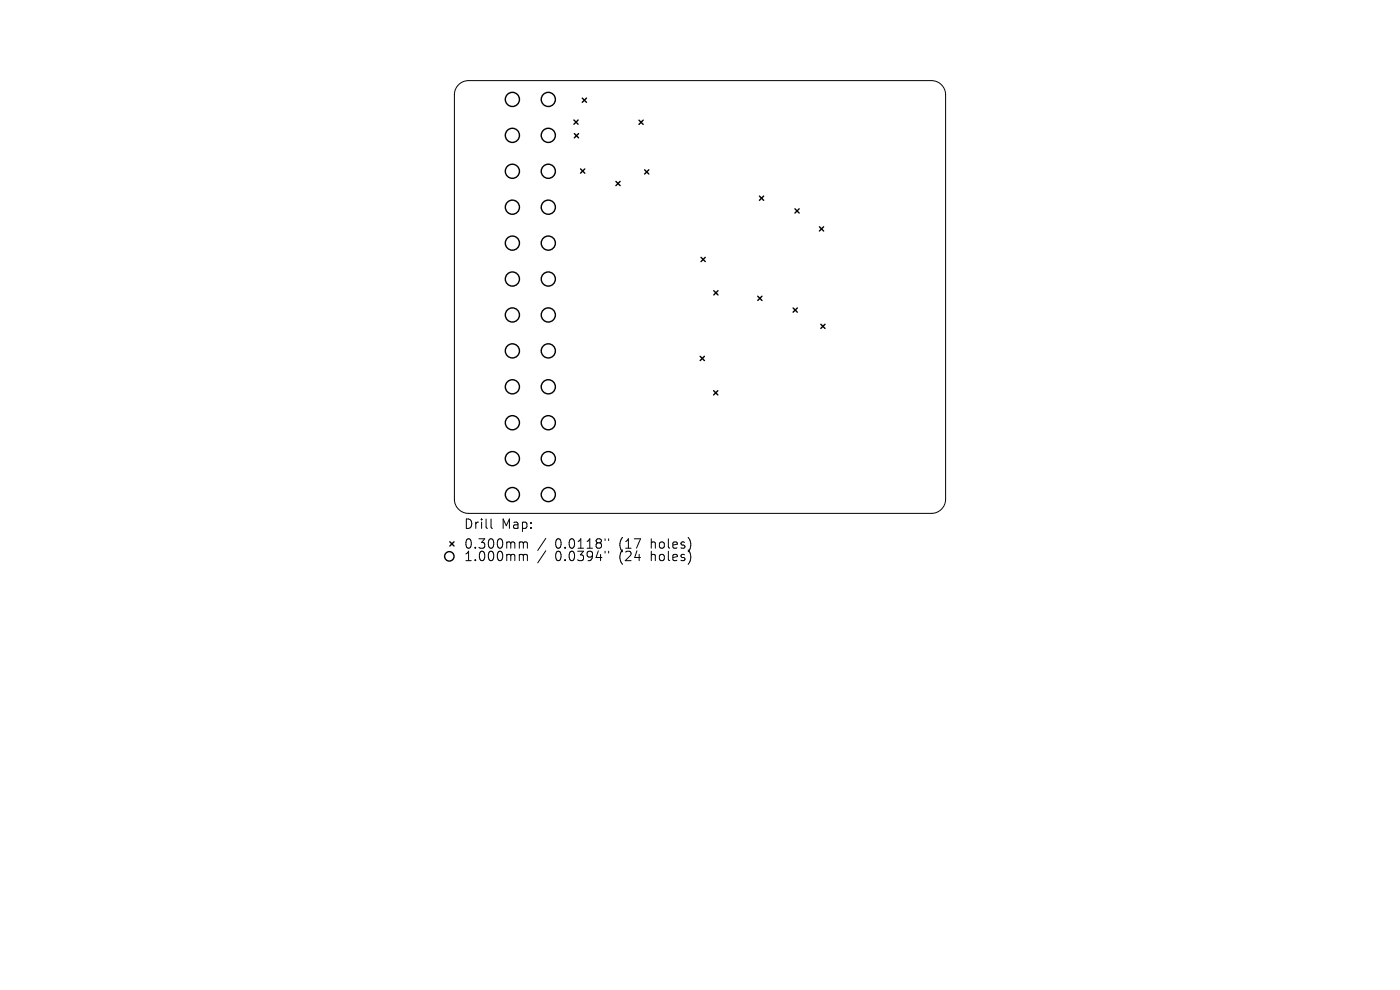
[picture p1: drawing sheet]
<svg xmlns="http://www.w3.org/2000/svg" width="297mm" height="210mm" viewBox="0 0 297 210" stroke-linecap="round" stroke-linejoin="round" font-family="sans-serif">
<defs><g id="words">
<g font-size="2.8">
<text x="98.3" y="112.5">Drill</text>
<text x="106.3" y="112.5">Map:</text>
<text x="98.3" y="116.7">0.300mm</text>
<text x="98.3" y="119.3">1.000mm</text>
<text x="117.8" y="116.7">0.0118&quot;</text>
<text x="117.8" y="119.3">0.0394&quot;</text>
<text x="131.5" y="116.7">(17</text>
<text x="131.5" y="119.3">(24</text>
<text x="138.4" y="116.7">holes)</text>
<text x="138.4" y="119.3">holes)</text>
</g>
</g></defs>
<g fill="none" stroke="#000" stroke-width=".21">
<path d="M97.3 18a3 3 0 0 1 2.1-.9h98.2a3 3 0 0 1 3 3v85.8a3 3 0 0 1-3 3h-98.2a3 3 0 0 1-3-3v-85.8a3 3 0 0 1 .9-2.1zM104.2 110.1v1.7l.3 .3M110.5 115h.2l.3 .2M110.5 117.6l.4 .1 .1 .2M111 115.2l.3-.2 .5 .1 .1 1.2M111 115.2v1.1M111 117.9v1M111 117.9l.3-.3 .5 .1 .1 1.2M115.8 114.2l-1.7 2.6M115.8 116.8l-1.7 2.6M128.4 114.3v.4M128.4 116.9v.4"/>
<path d="M129.1 114.3v.4M129.1 116.9v.4"/>
</g>
<g fill="none" stroke="#000" stroke-width=".3">
<path d="M121.7 25.5l.9 .9M121.8 28.3l.9 .9M122.6 25.5l-.9 .9M122.7 28.3l-.9 .9M123.2 35.8l.9 .9M123.5 20.8l.9 .9M124.1 35.8l-.9 .9M124.4 20.8l-.9 .9M130.7 38.5l.9 .9M131.6 38.5l-.9 .9M135.5 25.5l.9 .9M136.4 25.5l-.9 .9"/>
<path d="M136.7 36l.9 .9M137.6 36l-.9 .9M148.7 54.6l.9 .9M149.6 54.6l-.9 .9M161.1 41.6l.9 .9M162 41.6l-.9 .9M168.6 44.3l.9 .9M169.5 44.3l-.9 .9M173.8 48.1l.9 .9M174.7 48.1l-.9 .9M148.5 75.6l.9 .9M149.4 75.6l-.9 .9"/>
<path d="M151.4 61.7l.9 .9M152.3 61.7l-.9 .9M160.7 62.8l.9 .9M161.6 62.8l-.9 .9M168.2 65.3l.9 .9M169.1 65.3l-.9 .9M174.1 68.8l.9 .9M175 68.8l-.9 .9M151.4 82.9l.9 .9M152.3 82.9l-.9 .9M95.4 114.9l.9 .9M96.3 114.9l-.9 .9"/>
<circle cx="108.7" cy="21.1" r="1.5"/>
<circle cx="108.7" cy="28.7" r="1.5"/>
<circle cx="108.7" cy="36.3" r="1.5"/>
<circle cx="116.3" cy="21.1" r="1.5"/>
<circle cx="116.3" cy="36.3" r="1.5"/>
<circle cx="116.3" cy="28.7" r="1.5"/>
<circle cx="108.7" cy="44" r="1.5"/>
<circle cx="108.7" cy="59.2" r="1.5"/>
<circle cx="108.7" cy="51.6" r="1.5"/>
<circle cx="116.3" cy="44" r="1.5"/>
<circle cx="116.3" cy="51.6" r="1.5"/>
<circle cx="116.3" cy="59.2" r="1.5"/>
<circle cx="108.7" cy="74.4" r="1.5"/>
<circle cx="108.7" cy="66.8" r="1.5"/>
<circle cx="116.3" cy="74.4" r="1.5"/>
<circle cx="116.3" cy="66.8" r="1.5"/>
<circle cx="108.7" cy="82.1" r="1.5"/>
<circle cx="108.7" cy="97.3" r="1.5"/>
<circle cx="108.7" cy="89.7" r="1.5"/>
<circle cx="116.3" cy="89.7" r="1.5"/>
<circle cx="116.3" cy="82.1" r="1.5"/>
<circle cx="116.3" cy="97.3" r="1.5"/>
<circle cx="95.3" cy="118" r="1"/>
<circle cx="108.7" cy="104.9" r="1.5"/>
<circle cx="116.3" cy="104.9" r="1.5"/>
</g>
<use href="#words"/>
</svg>
